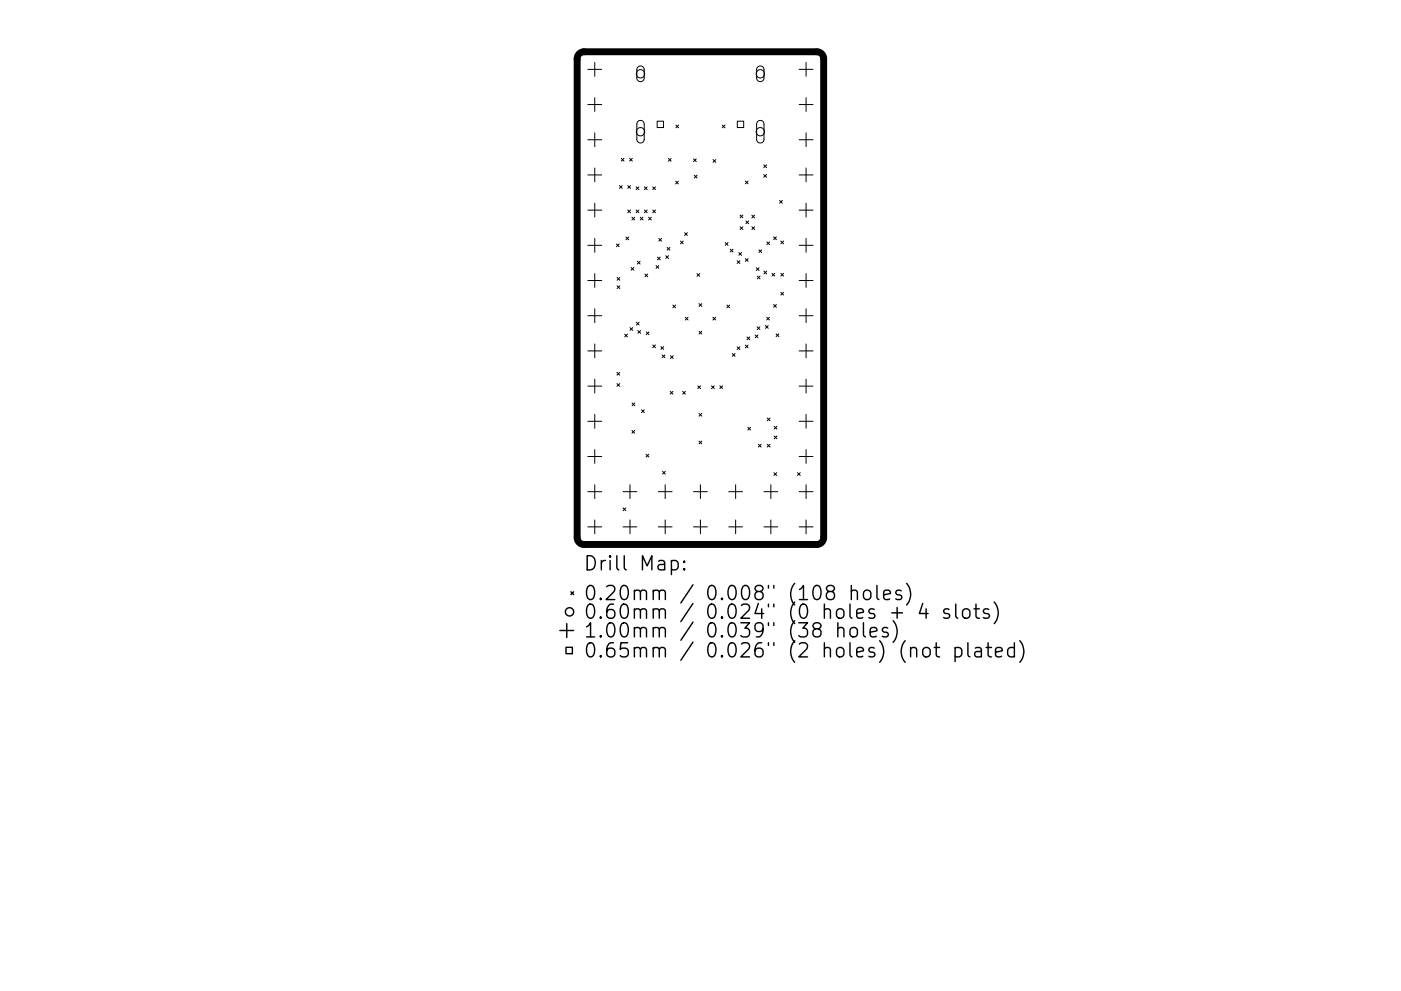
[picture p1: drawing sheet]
<svg xmlns="http://www.w3.org/2000/svg" width="297mm" height="210mm" viewBox="0 0 297 210" stroke-linecap="round" stroke-linejoin="round" font-family="sans-serif">
<defs><g id="words">
<g font-size="4.2">
<text x="123.6" y="121.1">Drill Map:</text>
<text x="123.6" y="127.4">0.20mm / 0.008&quot; (108 holes)</text>
<text x="123.6" y="131.3">0.60mm / 0.024&quot; (0 holes + 4 slots)</text>
<text x="123.6" y="135.3">1.00mm / 0.039&quot; (38 holes)</text>
<text x="123.6" y="139.5">0.65mm / 0.026&quot; (2 holes) (not plated)</text>
</g>
</g></defs>
<path d="M122.8 11.4l.5-.3 .5-.1h49.4a1.47 1.47 0 0 1 1.4 1.5v101.5a1.47 1.47 0 0 1-1.4 1.5h-49.4a1.47 1.47 0 0 1-1.4-1.5v-101.5l.1-.7z" fill="none" stroke="#000" stroke-width="1.5"/>
<g fill="none" stroke="#000" stroke-width=".21">
<path d="M124.6 14.7h3M126.1 13.2v3M135.2 14.2a.78 .78 0 0 1 .9-.1 .78 .78 0 0 1 .5 .7v1.7a.78 .78 0 0 1-.8 .8 .78 .78 0 0 1-.8-.8v-1.8zM160.6 14.2a.78 .78 0 0 1 .9-.1 .78 .78 0 0 1 .5 .7v1.7a.78 .78 0 0 1-.8 .8 .78 .78 0 0 1-.8-.8v-1.8zM169.4 14.7h3M170.9 13.2v3M124.6 22.2h3M124.6 29.7h3M124.6 37.1h3M126.1 20.7v3M126.1 28.2v2.9M126.1 35.6v3"/>
<path d="M131.3 39.4l.6 .6M131.7 33.6l.6 .6M131.9 39.4l-.6 .6M132.3 33.6l-.6 .6M133.1 39.4l.6 .6M133.5 33.6l.6 .6M133.7 39.4l-.6 .6M134.1 33.6l-.6 .6M134.9 39.6l.5 .6M135.2 25.8a.78 .78 0 0 1 .9-.2 .78 .78 0 0 1 .5 .7v3.3a.78 .78 0 0 1-.8 .7 .78 .78 0 0 1-.8-.7v-3.3zM135.4 39.6l-.5 .6M136.6 39.6l.6 .6"/>
<path d="M137.2 39.6l-.6 .6M138.4 39.6l.6 .6M139 39.6l-.6 .6M139.3 25.7h1.4v1.4h-1.4zM141.7 33.6l.6 .6M142.3 33.6l-.6 .6M143.2 38.4l.6 .6M143.3 26.5l.6 .6M143.8 38.4l-.6 .6M143.9 26.5l-.6 .6M147 33.7l.6 .6M147.2 37.2l.6 .6"/>
<path d="M147.6 33.7l-.6 .6M147.8 37.2l-.6 .6M151.2 33.9l.6 .5M151.8 33.9l-.6 .5M153.1 26.5l.6 .6M153.7 26.5l-.6 .6M156.3 25.7h1.4v1.4h-1.4zM158 38.4l.6 .6M158.6 38.4l-.6 .6M160.6 25.8a.78 .78 0 0 1 .9-.2 .78 .78 0 0 1 .5 .7v3.3a.78 .78 0 0 1-.8 .7 .78 .78 0 0 1-.8-.7v-3.3zM161.9 35l.6 .6M161.9 37l.6 .6"/>
<path d="M162.5 35l-.6 .6M162.5 37l-.6 .6M169.4 22.2h3M169.4 29.7h3M169.4 37.1h3M170.9 20.7v3M170.9 28.2v2.9M170.9 35.6v3M124.6 44.6h3M124.6 52.1h3M124.6 59.5h3M126.1 43.1v3"/>
<path d="M126.1 50.6v2.9M126.1 58v3M130.7 51.8l.6 .5M130.8 58.9l.6 .6M131.3 51.8l-.6 .5M131.4 58.9l-.6 .6M132.7 50.3l.6 .6M133.1 44.6l.6 .5M133.3 50.3l-.6 .6M133.7 44.6l-.6 .5M133.8 56.8l.6 .5M134 46.1l.6 .6"/>
<path d="M134.4 56.8l-.6 .5M134.6 46.1l-.6 .6M134.9 44.6l.5 .5M135.1 55.4l.6 .6M135.4 44.6l-.5 .5M135.7 55.4l-.6 .6M135.7 46.1l.6 .6M136.3 46.1l-.6 .6M136.6 44.6l.6 .5M136.7 58.1l.6 .6M137.2 44.6l-.6 .5M137.3 58.1l-.6 .6"/>
<path d="M137.5 46.1l.6 .6M138.1 46.1l-.6 .6M138.4 44.6l.6 .5M139 44.6l-.6 .5M139.1 56.3l.6 .6M139.4 54.5l.6 .6M139.7 56.3l-.6 .6M139.7 50.6l.6 .6M140 54.5l-.6 .6M140.3 50.6l-.6 .6M141.2 54.3l.5 .5M141.4 52.5l.6 .6"/>
<path d="M141.7 54.3l-.5 .5M142 52.5l-.6 .6M144.3 51.1l.6 .6M144.9 51.1l-.6 .6M145.1 49.4l.6 .6M145.7 49.4l-.6 .6M147.8 58l.6 .6M148.4 58l-.6 .6M153.8 51.5l.6 .6M154.4 51.5l-.6 .6M154.8 52.9l.6 .6M155.4 52.9l-.6 .6"/>
<path d="M156.3 55.3l.6 .6M156.6 53.6l.6 .6M156.9 55.3l-.6 .6M156.9 45.6l.6 .6M156.9 48.1l.6 .6M157.2 53.6l-.6 .6M157.5 45.6l-.6 .6M157.5 48.1l-.6 .6M158 54.9l.6 .6M158.1 46.9l.6 .6M158.6 54.9l-.6 .6M158.7 46.9l-.6 .6"/>
<path d="M159.4 48.1l.6 .6M159.4 45.6l.6 .6M160 45.6l-.6 .6M160 48.1l-.6 .6M160.3 56.8l.6 .6M160.6 58.6l.5 .6M160.9 53l.6 .6M160.9 56.8l-.6 .6M161.1 58.6l-.5 .6M161.5 53l-.6 .6M162 57.5l.6 .6M162.6 57.5l-.6 .6"/>
<path d="M162.6 51.3l.6 .6M163.2 51.3l-.6 .6M163.7 58l.6 .6M164 50.3l.6 .5M164.3 58l-.6 .6M164.6 50.3l-.6 .5M165.3 42.5l.6 .6M165.6 51.1l.5 .6M165.6 58l.5 .6M165.9 42.5l-.6 .6M166.1 51.1l-.5 .6M166.1 58l-.5 .6"/>
<path d="M169.4 44.6h3M169.4 52.1h3M169.4 59.5h3M170.9 43.1v3M170.9 50.6v2.9M170.9 58v3M124.6 67h3M124.6 74.5h3M126.1 65.5v3M126.1 73v2.9M130.8 79l.6 .6M130.8 60.6l.6 .6"/>
<path d="M131.4 79l-.6 .6M131.4 60.6l-.6 .6M132.5 70.9l.5 .6M133 70.9l-.5 .6M133.6 69.5l.6 .6M134.2 69.5l-.6 .6M134.9 68.4l.6 .6M135.2 70.1l.6 .6M135.5 68.4l-.6 .6M135.8 70.1l-.6 .6M137 70.4l.6 .6M137.6 70.4l-.6 .6"/>
<path d="M138.4 73.2l.6 .6M139 73.2l-.6 .6M140.1 73.5l.6 .6M140.4 75.3l.6 .6M140.7 73.5l-.6 .6M141 75.3l-.6 .6M142.2 75.5l.5 .6M142.7 64.7l.5 .6M142.7 75.5l-.5 .6M143.2 64.7l-.5 .6M145.3 67.3l.6 .6M145.9 67.3l-.6 .6"/>
<path d="M148.2 70.3l.6 .6M148.2 64.4l.6 .6M148.8 64.4l-.6 .6M148.8 70.3l-.6 .6M151.1 67.3l.6 .6M151.7 67.3l-.6 .6M154.1 64.7l.6 .6M154.7 64.7l-.6 .6M155.3 75l.6 .6M155.9 75l-.6 .6M156.3 73.6l.6 .6M156.9 73.6l-.6 .6"/>
<path d="M158 73.2l.6 .6M158.4 71.5l.6 .6M158.6 73.2l-.6 .6M159 71.5l-.6 .6M160.1 71.1l.6 .6M160.5 69.3l.6 .6M160.7 71.1l-.6 .6M161.1 69.3l-.6 .6M162.3 69.1l.6 .6M162.6 67.3l.5 .6M162.9 69.1l-.6 .6M163.1 67.3l-.5 .6"/>
<path d="M164 64.6l.6 .6M164.6 70.8l.5 .6M164.6 64.6l-.6 .6M165.1 70.8l-.5 .6M165.6 62l.5 .6M166.1 62l-.5 .6M169.4 67h3M169.4 74.5h3M170.9 65.5v3M170.9 73v2.9M124.6 81.9h3M124.6 89.4h3"/>
<path d="M124.6 96.9h3M126.1 80.4v3M126.1 87.9v3M126.1 95.4v2.9M130.8 81.4l.6 .6M131.4 81.4l-.6 .6M134 91.3l.6 .6M134 85.5l.6 .6M134.6 91.3l-.6 .6M134.6 85.5l-.6 .6M136 86.9l.6 .6M136.6 86.9l-.6 .6"/>
<path d="M137 96.4l.6 .6M137.6 96.4l-.6 .6M140.5 100l.6 .6M141.1 100l-.6 .6M142.1 83l.6 .6M142.7 83l-.6 .6M144.7 83l.6 .6M145.3 83l-.6 .6M147.9 81.9l.6 .5M148.2 87.7l.6 .6M148.2 93.6l.6 .6M148.5 81.9l-.6 .5"/>
<path d="M148.8 87.7l-.6 .6M148.8 93.6l-.6 .6M150.9 81.9l.5 .5M151.4 81.9l-.5 .5M152.6 81.9l.6 .5M153.2 81.9l-.6 .5M158.6 90.6l.5 .6M159.1 90.6l-.5 .6M160.8 94.3l.6 .6M161.4 94.3l-.6 .6M162.7 88.7l.6 .6M162.7 94.3l.6 .6"/>
<path d="M163.3 88.7l-.6 .6M163.3 94.3l-.6 .6M164.1 90.4l.6 .6M164.1 92.5l.6 .6M164.7 90.4l-.6 .6M164.7 92.5l-.6 .6M169.4 81.9h3M169.4 89.4h3M169.4 96.9h3M170.9 80.4v3M170.9 87.9v3M170.9 95.4v2.9"/>
<path d="M124.6 104.3h3M124.6 111.8h3M126.1 102.8v3M126.1 110.3v3M132.1 107.8l.6 .5M132.1 104.3h2.9M132.1 111.8h2.9M132.7 107.8l-.6 .5M133.6 102.8v3M133.6 110.3v3M139.6 104.3h2.9M139.6 111.8h2.9"/>
<path d="M141 102.8v3M141 110.3v3M147 104.3h3M147 111.8h3M148.5 102.8v3M148.5 110.3v3M154.5 104.3h2.9M154.5 111.8h2.9M156 102.8v3M156 110.3v3M162 104.3h2.9M162 111.8h2.9"/>
<path d="M163.4 102.8v3M163.4 110.3v3M164.1 100.3l.6 .6M164.7 100.3l-.6 .6M169.1 100.3l.6 .6M169.4 104.3h3M169.4 111.8h3M169.7 100.3l-.6 .6M170.9 102.8v3M170.9 110.3v3"/>
<circle cx="135.8" cy="15.7" r=".88"/>
<circle cx="161.2" cy="15.7" r=".88"/>
<circle cx="135.8" cy="27.9" r=".88"/>
<circle cx="161.2" cy="27.9" r=".88"/>
</g>
<g fill="none" stroke="#000" stroke-width=".3">
<path d="M142.4 119.1l.8-.2 .6 .6v.8l-.3 .5-.3 .1-.8-.1M145.1 119.1l.1 .1-.1 .1-.2-.1 .2-.1v.2M118.7 133.8h2.9M120 137.3h1.4v1.4h-1.4zM120.2 132.3v2.9M121 125.6l.6 .5M121.6 125.6l-.6 .5M145.1 120.6l.1 .2-.1 .1-.2-.1 .2-.2v.3M177.6 133.4a.74 .74 0 0 1 1.3 .2v1.5M177.6 132.1v3M180.4 133.4a.81 .81 0 0 1 .8-.3 .81 .81 0 0 1 .6 .6v.9a.81 .81 0 0 1-.8 .6 .81 .81 0 0 1-.8-.6v-.9zM180.5 125.5a.74 .74 0 0 1 1.3 .1v1.6"/>
<path d="M180.5 124.2v3M183.1 132.1v2.6l.4 .4M183.2 125.5a.81 .81 0 0 1 .8-.3 .81 .81 0 0 1 .6 .6v.8a.81 .81 0 0 1-.7 .6 .81 .81 0 0 1-.8-.6v-.8zM184.5 134.1l1.4-.3-.1-.5-.9-.2-.4 .5v1.1l.1 .3 .3 .1 .9-.1M185.9 124.2v2.6l.5 .4M187.4 126.2l1.4-.3-.2-.5-.8-.2-.4 .4v1.2l.1 .3 .3 .1 .8-.1M188.2 133.3l-.7-.2-.4 .5 .1 .4 1 .3 .2 .3-.2 .4-.3 .1-.8-.1M189.1 130h2.3M189.4 131.7a3.4 3.4 0 0 1 0 4.6M190.2 128.9v2.3M191.1 125.4l-.7-.2-.5 .4 .2 .5 1 .3 .1 .2-.1 .5-.3 .1-.9-.1M192.2 123.8a3.4 3.4 0 0 1 0 4.6"/>
<path d="M195.6 128l-.7 2.2h1.9M195.9 137.5a.81 .81 0 0 1 1.3 .4v.9a.81 .81 0 0 1-.8 .6 .81 .81 0 0 1-.8-.6v-.9zM196.4 129.2v2M198.1 137.4h1.1M198.5 136.4v2.5l.1 .3 .6 .2M201.2 129.3l-.7-.1-.4 .4 .1 .4 1 .3 .2 .3-.2 .4-.3 .2-.8-.2M202.5 137.5l.9-.1 .5 .5v.9l-.3 .4-.2 .2-.9-.2M202.5 137.4v3M202.6 128.2v2.5l.5 .5M204.4 129.3a.81 .81 0 0 1 1.2 .4v.9a.81 .81 0 0 1-.7 .6 .81 .81 0 0 1-.8-.6v-.9zM205.2 136.4v2.5l.4 .5M206.5 129.2h1.1"/>
<path d="M206.8 137.5l.3-.1 .8 .1 .2 .3v1.6M206.9 128.2v2.5l.2 .3 .5 .2M208.1 138.1l-1 .1a.59 .59 0 0 0-.5 .6 .59 .59 0 0 0 .5 .6l1-.2M209.1 137.4h1.1M209.5 136.4v2.5l.1 .3 .6 .2M209.6 129.3l-.7-.1-.4 .4 .1 .4 1 .3 .2 .3-.2 .4-.2 .2-.9-.2M210.8 127.7a3.4 3.4 0 0 1 0 4.6M211.1 138.4l1.4-.3-.1-.6-.9-.1-.4 .4v1.1l.1 .3 .3 .2 .9-.2M215.1 137.5l-.9-.1-.6 .5v.9l.3 .4 .3 .2 .9-.2M215.1 136.4v3M216.2 135.9a3.4 3.4 0 0 1 0 4.6"/>
<circle cx="120.8" cy="129.8" r=".88"/>
</g>
<use href="#words"/>
</svg>
